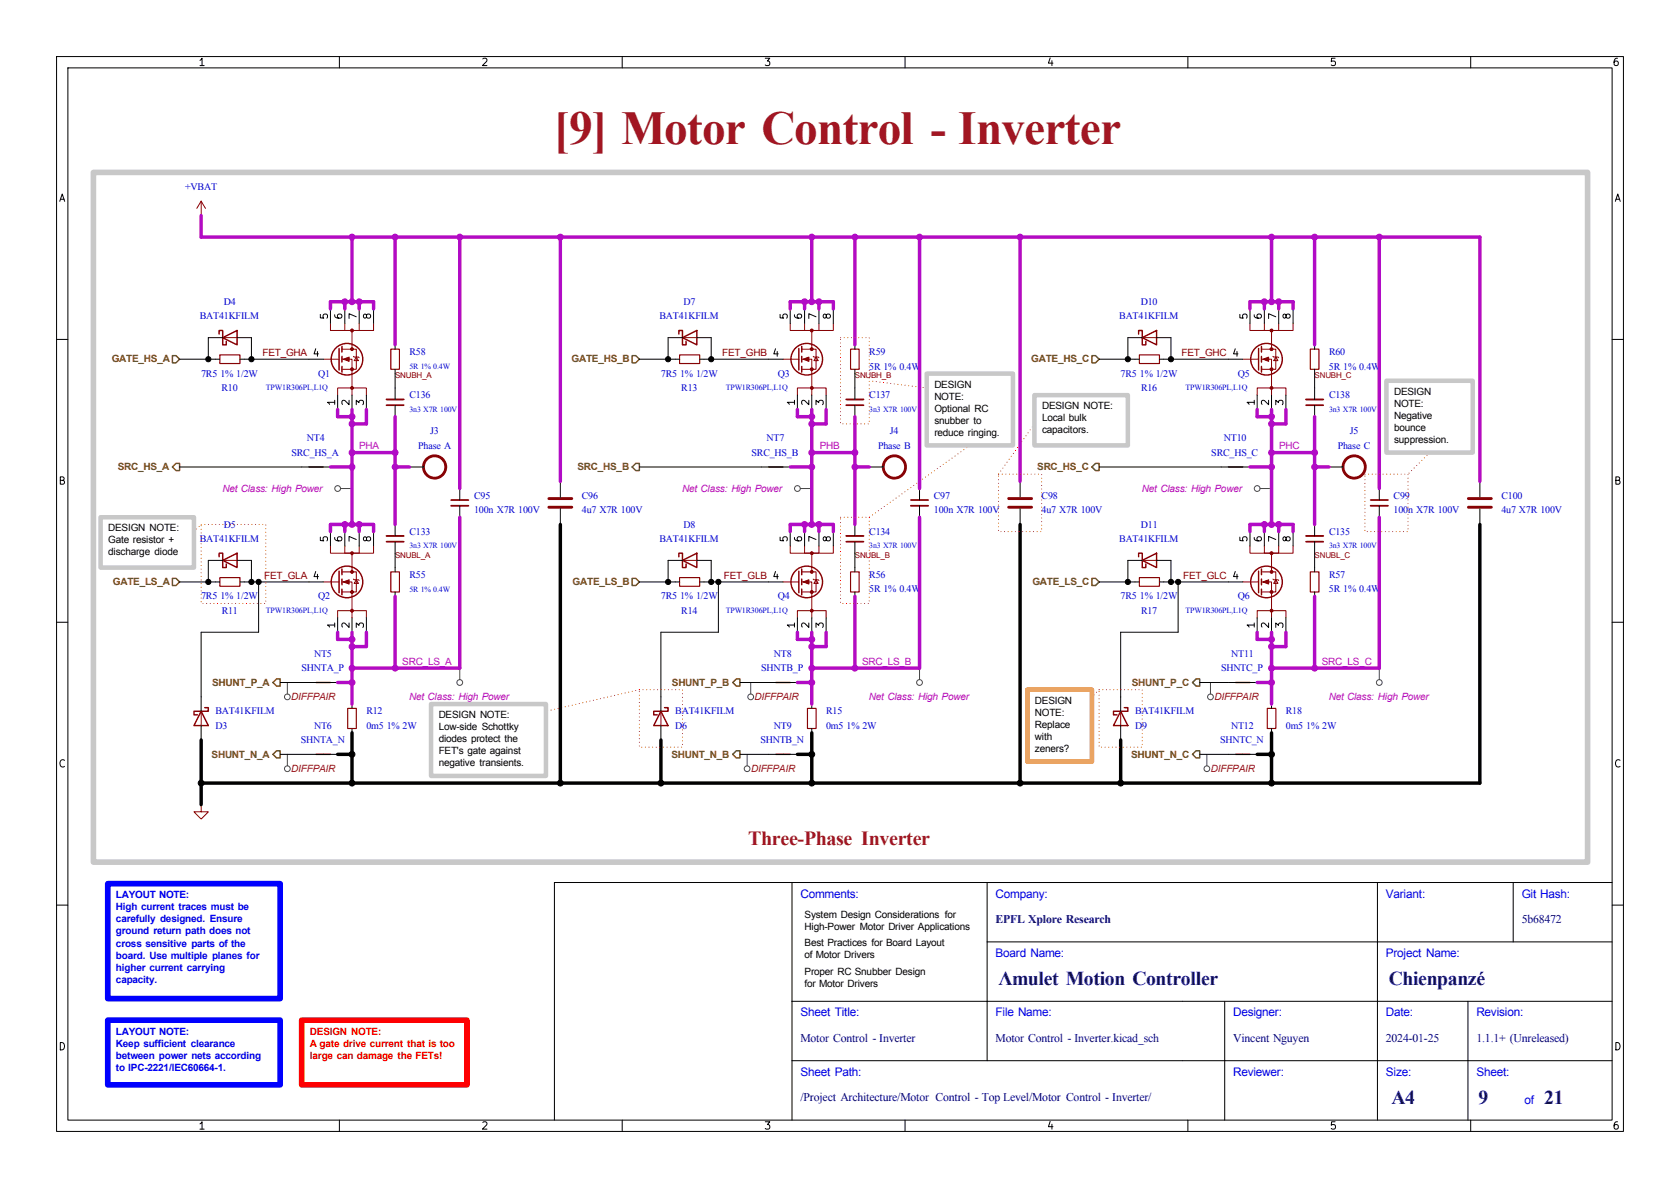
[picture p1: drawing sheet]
<svg xmlns="http://www.w3.org/2000/svg" width="297mm" height="210mm" viewBox="0 0 297 210" stroke-linecap="round" stroke-linejoin="round" font-family="sans-serif">
<defs><g id="words">
<text font-size="8.4" fill="#a21622" x="97.9" y="25.5">[9] Motor Control - Inverter</text>
<text font-size="3.5" fill="#a21622" x="132.3" y="149.4">Three-Phase Inverter</text>
<g font-size="3.5" fill="#00007f">
<text x="176.5" y="174.1">Λmulet Motion Controller</text>
<text x="245.5" y="174.1">Chienpanzé</text>
<text x="246" y="195.1">A4</text>
<text x="261.4" y="195.1">9</text>
<text x="273" y="195.1">21</text>
</g>
<g font-size="2.1" fill="#00f">
<text x="141.5" y="158.7">Comments:</text>
<text x="176" y="158.7">Company:</text>
<text x="245" y="158.7">Variant:</text>
<text x="269" y="158.7">Git Hash:</text>
<text x="176" y="169.2">Board Name:</text>
<text x="245" y="169.2">Project Name:</text>
<text x="141.5" y="179.7">Sheet Title:</text>
<text x="176" y="179.7">File Name:</text>
<text x="218" y="179.7">Designer:</text>
<text x="245" y="179.7">Date:</text>
<text x="261" y="179.7">Revision:</text>
<text x="141.5" y="190.2">Sheet Path:</text>
<text x="218" y="190.2">Reviewer:</text>
<text x="245" y="190.2">Size:</text>
<text x="261" y="190.2">Sheet:</text>
<text x="269.5" y="195.2">of</text>
</g>
<g font-size="2.1" fill="#00007f">
<text x="176" y="163.2">EPFL Xplore Research</text>
<text x="269" y="163.2">5b68472</text>
<text x="141.5" y="184.2">Motor Control - Inverter</text>
<text x="176" y="184.2">Motor Control - Inverter.kicad_sch</text>
<text x="218" y="184.2">Vincent Nguyen</text>
<text x="245" y="184.2">2024-01-25</text>
<text x="261" y="184.2">1.1.1+ (Unreleased)</text>
<text x="141.5" y="194.7">/Project Architecture/Motor Control - Top Level/Motor Control - Inverter/</text>
</g>
<g font-size="1.8" fill="#0000c2">
<text x="32.7" y="33.6">+VBAT</text>
<text x="39.6" y="53.9">D4</text>
<text x="120.8" y="53.9">D7</text>
<text x="201.7" y="53.9">D10</text>
<text x="35.3" y="56.4">BAT41KFILM</text>
<text x="116.6" y="56.4">BAT41KFILM</text>
<text x="197.9" y="56.4">BAT41KFILM</text>
<text x="72.4" y="62.8">R58</text>
<text x="153.7" y="65.3">5R 1% 0.4W</text>
<text x="153.7" y="62.8">R59</text>
<text x="234.9" y="65.3">5R 1% 0.4W</text>
<text x="234.9" y="62.8">R60</text>
<text x="35.6" y="66.6">7R5 1% 1/2W</text>
<text x="39.2" y="69.1">R10</text>
<text x="56.2" y="66.6">Q1</text>
<text x="72.4" y="70.4">C136</text>
<text x="116.8" y="66.6">7R5 1% 1/2W</text>
<text x="120.4" y="69.1">R13</text>
<text x="137.5" y="66.6">Q3</text>
<text x="153.7" y="70.4">C137</text>
<text x="198.1" y="66.6">7R5 1% 1/2W</text>
<text x="201.7" y="69.1">R16</text>
<text x="218.8" y="66.6">Q5</text>
<text x="234.9" y="70.4">C138</text>
<text x="76" y="76.8">J3</text>
<text x="157.3" y="76.8">J4</text>
<text x="238.6" y="76.8">J5</text>
<text x="51.5" y="80.6">SRC_HS_A</text>
<text x="54.3" y="78">NT4</text>
<text x="73.9" y="79.3">Phase A</text>
<text x="132.9" y="80.6">SRC_HS_B</text>
<text x="135.5" y="78">NT7</text>
<text x="155.2" y="79.3">Phase B</text>
<text x="214.1" y="80.6">SRC_HS_C</text>
<text x="216.4" y="78">NT10</text>
<text x="236.5" y="79.3">Phase C</text>
<text x="83.8" y="88.2">C95</text>
<text x="102.9" y="88.2">C96</text>
<text x="165.1" y="88.2">C97</text>
<text x="184.1" y="88.2">C98</text>
<text x="246.4" y="88.2">C99</text>
<text x="265.4" y="88.2">C100</text>
<text x="35.3" y="95.8">BAT41KFILM</text>
<text x="39.6" y="93.3">D5</text>
<text x="72.4" y="94.5">C133</text>
<text x="83.8" y="90.7">100n X7R 100V</text>
<text x="102.9" y="90.7">4u7 X7R 100V</text>
<text x="116.6" y="95.8">BAT41KFILM</text>
<text x="120.8" y="93.3">D8</text>
<text x="153.7" y="94.5">C134</text>
<text x="165.1" y="90.7">100n X7R 100V</text>
<text x="184.1" y="90.7">4u7 X7R 100V</text>
<text x="197.9" y="95.8">BAT41KFILM</text>
<text x="201.7" y="93.3">D11</text>
<text x="234.9" y="94.5">C135</text>
<text x="246.4" y="90.7">100n X7R 100V</text>
<text x="265.4" y="90.7">4u7 X7R 100V</text>
<text x="35.6" y="106">7R5 1% 1/2W</text>
<text x="56.2" y="106">Q2</text>
<text x="72.4" y="102.2">R55</text>
<text x="116.8" y="106">7R5 1% 1/2W</text>
<text x="137.5" y="106">Q4</text>
<text x="153.7" y="104.7">5R 1% 0.4W</text>
<text x="153.7" y="102.2">R56</text>
<text x="198.1" y="106">7R5 1% 1/2W</text>
<text x="218.8" y="106">Q6</text>
<text x="234.9" y="104.7">5R 1% 0.4W</text>
<text x="234.9" y="102.2">R57</text>
<text x="39.2" y="108.5">R11</text>
<text x="120.4" y="108.5">R14</text>
<text x="201.7" y="108.5">R17</text>
<text x="53.3" y="118.7">SHNTA_P</text>
<text x="55.5" y="116.1">NT5</text>
<text x="134.6" y="118.7">SHNTB_P</text>
<text x="136.8" y="116.1">NT8</text>
<text x="215.9" y="118.7">SHNTC_P</text>
<text x="217.7" y="116.1">NT11</text>
<text x="38.1" y="128.8">D3</text>
<text x="38.1" y="126.3">BAT41KFILM</text>
<text x="53.2" y="131.4">SHNTA_N</text>
<text x="55.5" y="128.8">NT6</text>
<text x="64.8" y="126.3">R12</text>
<text x="64.8" y="128.8">0m5 1% 2W</text>
<text x="119.4" y="128.8">D6</text>
<text x="119.4" y="126.3">BAT41KFILM</text>
<text x="134.4" y="131.4">SHNTB_N</text>
<text x="136.8" y="128.8">NT9</text>
<text x="146" y="126.3">R15</text>
<text x="146" y="128.8">0m5 1% 2W</text>
<text x="200.7" y="128.8">D9</text>
<text x="200.7" y="126.3">BAT41KFILM</text>
<text x="215.7" y="131.4">SHNTC_N</text>
<text x="217.6" y="128.8">NT12</text>
<text x="227.3" y="126.3">R18</text>
<text x="227.3" y="128.8">0m5 1% 2W</text>
</g>
<g font-size="1.8" fill="#725600">
<text x="19.8" y="64.1">GATE_HS_A</text>
<text x="101" y="64.1">GATE_HS_B</text>
<text x="182.3" y="64.1">GATE_HS_C</text>
<text x="20.8" y="83.1">SRC_HS_A</text>
<text x="102.1" y="83.1">SRC_HS_B</text>
<text x="183.4" y="83.1">SRC_HS_C</text>
<text x="20" y="103.4">GATE_LS_A</text>
<text x="101.2" y="103.4">GATE_LS_B</text>
<text x="182.5" y="103.4">GATE_LS_C</text>
<text x="37.5" y="121.2">SHUNT_P_A</text>
<text x="118.8" y="121.2">SHUNT_P_B</text>
<text x="200.1" y="121.2">SHUNT_P_C</text>
<text x="37.4" y="133.9">SHUNT_N_A</text>
<text x="118.7" y="133.9">SHUNT_N_B</text>
<text x="200" y="133.9">SHUNT_N_C</text>
</g>
<g font-size="1.8" fill="#840000">
<text x="46.4" y="62.9">FET_GHA</text>
<text x="127.7" y="62.9">FET_GHB</text>
<text x="208.9" y="62.9">FET_GHC</text>
<text x="46.7" y="102.3">FET_GLA</text>
<text x="128" y="102.3">FET_GLB</text>
<text x="209.2" y="102.3">FET_GLC</text>
</g>
<g font-size="1.8">
<text x="165.2" y="68.5">DESIGN</text>
<text x="165.2" y="70.7">NOTE:</text>
<text x="246.5" y="69.8">DESIGN</text>
<text x="246.5" y="71.9">NOTE:</text>
<text x="165.2" y="72.8">Optional RC</text>
<text x="165.2" y="74.9">snubber to</text>
<text x="165.2" y="77.1">reduce ringing.</text>
<text x="184.2" y="72.3">DESIGN NOTE:</text>
<text x="184.2" y="74.5">Local bulk</text>
<text x="184.2" y="76.6">capacitors.</text>
<text x="246.5" y="74.1">Negative</text>
<text x="246.5" y="76.2">bounce</text>
<text x="246.5" y="78.3">suppression.</text>
<text x="19.1" y="93.9">DESIGN NOTE:</text>
<text x="19.1" y="96.1">Gate resistor +</text>
<text x="19.1" y="98.2">discharge diode</text>
<text x="183" y="124.4">DESIGN</text>
<text x="77.6" y="126.9">DESIGN NOTE:</text>
<text x="77.6" y="129.1">Low-side Schottky</text>
<text x="77.6" y="131.2">diodes protect the</text>
<text x="183" y="126.5">NOTE:</text>
<text x="183" y="128.7">Replace</text>
<text x="183" y="130.8">with</text>
<text x="77.6" y="133.3">FET's gate against</text>
<text x="77.6" y="135.5">negative transients.</text>
<text x="183" y="132.9">zeners?</text>
<text x="142.2" y="167.3">Best Practices for Board Layout</text>
<text x="142.2" y="162.2">System Design Considerations for</text>
<text x="142.2" y="164.3">High-Power Motor Driver Applications</text>
<text x="142.2" y="172.4">Proper RC Snubber Design</text>
<text x="142.2" y="169.4">of Motor Drivers</text>
<text x="142.2" y="174.5">for Motor Drivers</text>
</g>
<g font-size="1.8" fill="#b10bc6">
<text x="63.5" y="79.4">PHA</text>
<text x="144.9" y="79.4">PHB</text>
<text x="226.1" y="79.4">PHC</text>
<text x="39.3" y="86.9">Net Class: High Power</text>
<text x="120.6" y="86.9">Net Class: High Power</text>
<text x="201.9" y="86.9">Net Class: High Power</text>
<text x="71.1" y="117.5">SRC_LS_A</text>
<text x="152.4" y="117.5">SRC_LS_B</text>
<text x="233.7" y="117.5">SRC_LS_C</text>
<text x="72.3" y="123.8">Net Class: High Power</text>
<text x="153.6" y="123.8">Net Class: High Power</text>
<text x="234.9" y="123.8">Net Class: High Power</text>
</g>
<g font-size="1.8" fill="#a21622">
<text x="51.5" y="123.8">DIFFPAIR</text>
<text x="133.4" y="123.8">DIFFPAIR</text>
<text x="214.7" y="123.8">DIFFPAIR</text>
<text x="51.5" y="136.5">DIFFPAIR</text>
<text x="132.8" y="136.5">DIFFPAIR</text>
<text x="214.1" y="136.5">DIFFPAIR</text>
</g>
<g font-size="1.8" fill="#00f">
<text x="20.5" y="158.8">LAYOUT NOTE:</text>
<text x="20.5" y="160.9">High current traces must be</text>
<text x="20.5" y="163.1">carefully designed. Ensure</text>
<text x="20.5" y="165.2">ground return path does not</text>
<text x="20.5" y="167.3">cross sensitive parts of the</text>
<text x="20.5" y="169.5">board. Use multiple planes for</text>
<text x="20.5" y="171.6">higher current carrying</text>
<text x="20.5" y="173.7">capacity.</text>
<text x="20.5" y="182.9">LAYOUT NOTE:</text>
<text x="20.5" y="185.1">Keep sufficient clearance</text>
<text x="20.5" y="187.2">between power nets according</text>
<text x="20.5" y="189.3">to IPC-2221/IEC60664-1.</text>
</g>
<g font-size="1.8" fill="#f00">
<text x="54.8" y="182.9">DESIGN NOTE:</text>
<text x="54.8" y="185.1">A gate drive current that is too</text>
<text x="54.8" y="187.2">large can damage the FETs!</text>
</g>
<g font-size="1.4" fill="#0000c2">
<text x="72.4" y="65.2">5R 1% 0.4W</text>
<text x="47" y="69">TPW1R306PL,L1Q</text>
<text x="128.3" y="69">TPW1R306PL,L1Q</text>
<text x="209.6" y="69">TPW1R306PL,L1Q</text>
<text x="72.4" y="72.8">3n3 X7R 100V</text>
<text x="153.7" y="72.8">3n3 X7R 100V</text>
<text x="234.9" y="72.8">3n3 X7R 100V</text>
<text x="72.4" y="97">3n3 X7R 100V</text>
<text x="153.7" y="97">3n3 X7R 100V</text>
<text x="234.9" y="97">3n3 X7R 100V</text>
<text x="72.4" y="104.6">5R 1% 0.4W</text>
<text x="47" y="108.4">TPW1R306PL,L1Q</text>
<text x="128.3" y="108.4">TPW1R306PL,L1Q</text>
<text x="209.6" y="108.4">TPW1R306PL,L1Q</text>
</g>
<g font-size="1.4" fill="#840000">
<text x="69.8" y="66.9">SNUBH_A</text>
<text x="151.1" y="66.9">SNUBH_B</text>
<text x="232.4" y="66.9">SNUBH_C</text>
<text x="69.8" y="98.6">SNUBL_A</text>
<text x="151.1" y="98.6">SNUBL_B</text>
<text x="232.4" y="98.6">SNUBL_C</text>
</g>
<g font-size="1.3">
<text x="35" y="12">1</text>
<text x="85" y="12">2</text>
<text x="135" y="12">3</text>
<text x="185" y="12">4</text>
<text x="235" y="12">5</text>
<text x="285" y="12">6</text>
<text x="10.3" y="36">A</text>
<text x="285.3" y="36">A</text>
<text x="58.3" y="56.6" transform="rotate(-90 58.3 56.6)">5</text>
<text x="60.8" y="56.6" transform="rotate(-90 60.8 56.6)">6</text>
<text x="63.4" y="56.6" transform="rotate(-90 63.4 56.6)">7</text>
<text x="65.9" y="56.6" transform="rotate(-90 65.9 56.6)">8</text>
<text x="139.6" y="56.6" transform="rotate(-90 139.6 56.6)">5</text>
<text x="142.1" y="56.6" transform="rotate(-90 142.1 56.6)">6</text>
<text x="144.6" y="56.6" transform="rotate(-90 144.6 56.6)">7</text>
<text x="147.2" y="56.6" transform="rotate(-90 147.2 56.6)">8</text>
<text x="220.8" y="56.6" transform="rotate(-90 220.8 56.6)">5</text>
<text x="223.4" y="56.6" transform="rotate(-90 223.4 56.6)">6</text>
<text x="225.9" y="56.6" transform="rotate(-90 225.9 56.6)">7</text>
<text x="228.5" y="56.6" transform="rotate(-90 228.5 56.6)">8</text>
<text x="55.1" y="63.4">4</text>
<text x="136.4" y="63.4">4</text>
<text x="217.7" y="63.4">4</text>
<text x="59.6" y="71.9" transform="rotate(-90 59.6 71.9)">1</text>
<text x="62.1" y="71.9" transform="rotate(-90 62.1 71.9)">2</text>
<text x="64.6" y="71.9" transform="rotate(-90 64.6 71.9)">3</text>
<text x="140.8" y="71.9" transform="rotate(-90 140.8 71.9)">1</text>
<text x="143.4" y="71.9" transform="rotate(-90 143.4 71.9)">2</text>
<text x="145.9" y="71.9" transform="rotate(-90 145.9 71.9)">3</text>
<text x="222.1" y="71.9" transform="rotate(-90 222.1 71.9)">1</text>
<text x="224.7" y="71.9" transform="rotate(-90 224.7 71.9)">2</text>
<text x="227.2" y="71.9" transform="rotate(-90 227.2 71.9)">3</text>
<text x="10.2" y="86">B</text>
<text x="285.2" y="86">B</text>
<text x="58.3" y="96" transform="rotate(-90 58.3 96)">5</text>
<text x="60.8" y="96" transform="rotate(-90 60.8 96)">6</text>
<text x="63.4" y="96" transform="rotate(-90 63.4 96)">7</text>
<text x="65.9" y="96" transform="rotate(-90 65.9 96)">8</text>
<text x="139.6" y="96" transform="rotate(-90 139.6 96)">5</text>
<text x="142.1" y="96" transform="rotate(-90 142.1 96)">6</text>
<text x="144.6" y="96" transform="rotate(-90 144.6 96)">7</text>
<text x="147.2" y="96" transform="rotate(-90 147.2 96)">8</text>
<text x="220.8" y="96" transform="rotate(-90 220.8 96)">5</text>
<text x="223.4" y="96" transform="rotate(-90 223.4 96)">6</text>
<text x="225.9" y="96" transform="rotate(-90 225.9 96)">7</text>
<text x="228.5" y="96" transform="rotate(-90 228.5 96)">8</text>
<text x="55.1" y="102.7">4</text>
<text x="136.4" y="102.7">4</text>
<text x="217.7" y="102.7">4</text>
<text x="59.6" y="111.2" transform="rotate(-90 59.6 111.2)">1</text>
<text x="62.1" y="111.2" transform="rotate(-90 62.1 111.2)">2</text>
<text x="64.6" y="111.2" transform="rotate(-90 64.6 111.2)">3</text>
<text x="140.8" y="111.2" transform="rotate(-90 140.8 111.2)">1</text>
<text x="143.4" y="111.2" transform="rotate(-90 143.4 111.2)">2</text>
<text x="145.9" y="111.2" transform="rotate(-90 145.9 111.2)">3</text>
<text x="222.1" y="111.2" transform="rotate(-90 222.1 111.2)">1</text>
<text x="224.7" y="111.2" transform="rotate(-90 224.7 111.2)">2</text>
<text x="227.2" y="111.2" transform="rotate(-90 227.2 111.2)">3</text>
<text x="10.2" y="136">C</text>
<text x="285.2" y="136">C</text>
<text x="10.2" y="186">D</text>
<text x="285.2" y="186">D</text>
<text x="35" y="200">1</text>
<text x="85" y="200">2</text>
<text x="135" y="200">3</text>
<text x="185" y="200">4</text>
<text x="235" y="200">5</text>
<text x="285" y="200">6</text>
</g>
</g></defs>
<g fill="none" stroke="#000" stroke-width=".18">
<path d="M10 10h277v190h-277zM12 12h273v186h-273zM60 10v2M110 10v2M160 10v2M210 10v2M260 10v2M39.4 59.7h-2.6v3.8M41.9 59.7h2.5v3.8M58.4 54.6v2.6M61 54.6v2.6M63.5 54.6v2.6"/>
<path d="M66 54.6v2.6M120.6 59.7h-2.5v3.8M123.2 59.7h2.5v3.8M139.7 54.6v2.6M142.2 54.6v2.6M144.8 54.6v2.6M147.3 54.6v2.6M201.9 59.7h-2.5v3.8M204.5 59.7h2.5v3.8M221 54.6v2.6M223.5 54.6v2.6M226.1 54.6v2.6"/>
<path d="M228.6 54.6v2.6M10 60h2M31.7 63.5h7.2M42.4 63.5h14.7M59.7 69.9v2.5M62.2 69.9v2.5M64.8 69.9v2.5M69.8 61v.7M69.8 65.3v5.3M69.8 71.6v2.1M113 63.5h7.1M123.7 63.5h14.7"/>
<path d="M141 69.9v2.5M143.5 69.9v2.5M146 69.9v2.5M151.1 61v.7M151.1 65.3v5.3M151.1 71.6v2.1M194.3 63.5h7.1M205 63.5h14.7M222.2 69.9v2.5M224.8 69.9v2.5M227.3 69.9v2.5M232.4 61v.7"/>
<path d="M232.4 65.3v5.3M232.4 71.6v2.1M285 60h2M31.7 82.6h26.7M39.4 99.1h-2.6v3.8M41.9 99.1h2.5v3.8M58.4 94v2.5M61 94v2.5M63.5 94v2.5M66 94v2.5M69.8 92.7v2M69.8 95.8v5.3"/>
<path d="M72.4 82.6h2.5M81.3 86.4v2M81.3 89.4v2M99.1 85.1v2.8M99.1 89.9v2.8M113 82.6h26.7M120.6 99.1h-2.5v3.8M123.2 99.1h2.5v3.8M139.7 94v2.5M142.2 94v2.5M144.8 94v2.5M147.3 94v2.5"/>
<path d="M151.1 92.7v2M151.1 95.8v5.3M153.7 82.6h2.5M162.6 86.4v2M162.6 89.4v2M180.3 85.1v2.8M180.3 89.9v2.8M194.3 82.6h26.7M201.9 99.1h-2.5v3.8M204.5 99.1h2.5v3.8M221 94v2.5M223.5 94v2.5"/>
<path d="M226.1 94v2.5M228.6 94v2.5M232.4 92.7v2M232.4 95.8v5.3M234.9 82.6h2.6M243.8 86.4v2M243.8 89.4v2M261.6 85.1v2.8M261.6 89.9v2.8M10 110h2M31.7 102.9h7.2M42.4 102.9h14.7"/>
<path d="M45.7 102.9v8.9h-10.1v13.9M59.7 109.2v2.6M62.2 109.2v2.6M64.8 109.2v2.6M69.8 104.6v.8M113 102.9h7.1M123.7 102.9h14.7M127 102.9v8.9h-10.2v13.9M141 109.2v2.6M143.5 109.2v2.6M146 109.2v2.6M151.1 104.6v.8"/>
<path d="M194.3 102.9h7.1M205 102.9h14.7M208.3 102.9v8.9h-10.2v13.9M222.2 109.2v2.6M224.8 109.2v2.6M227.3 109.2v2.6M232.4 104.6v.8M285 110h2M35.6 128.3v2.5M49.5 120.7h10.2M49.5 133.4h10.2M62.2 124.5v.7"/>
<path d="M62.2 128.8v.7M116.8 128.3v2.5M130.8 120.7h10.2M130.8 133.4h10.2M143.5 124.5v.7M143.5 128.8v.7M198.1 128.3v2.5M212.1 120.7h10.1M212.1 133.4h10.1M224.8 124.5v.7M224.8 128.8v.7M140 156v42"/>
<path d="M174.5 156v31.5M243.5 156v42M267.5 156v10.5M285 156h-187v42M10 160h2M140 177h145M174.5 166.5h110.5M216.5 177v21M259.5 177v21M285 160h2M60 198v2M110 198v2"/>
<path d="M140 187.5h145M160 198v2M210 198v2M260 198v2"/>
</g>
<g fill="none" stroke="#840000" stroke-width=".25">
<path d="M38.7 59.1v-.7h.7v2.6h.6v-.7M39.4 59.7l2.5-1.3v2.6zM120 59.1v-.7h.6v2.6h.7v-.7M120.6 59.7l2.6-1.3v2.6zM201.3 59.1v-.7h.6v2.6h.7v-.7M201.9 59.7l2.6-1.3v2.6zM59.9 61.6v3.8M60.5 61.2v1M60.5 63v1M60.5 64.8v1M141.2 61.6v3.8M141.7 61.2v1"/>
<path d="M141.7 63v1M141.7 64.8v1M222.5 61.6v3.8M223 61.2v1M223 63v1M223 64.8v1M38.7 98.4v-.6h.7v2.5h.6v-.6M39.4 99.1l2.5-1.3v2.5zM54.6 82.6h2.5M120 98.4v-.6h.6v2.5h.7v-.6M120.6 99.1l2.6-1.3v2.5zM135.9 82.6h2.5"/>
<path d="M201.3 98.4v-.6h.6v2.5h.7v-.6M201.9 99.1l2.6-1.3v2.5zM217.2 82.6h2.5M59.9 101v3.8M60.5 100.6v1M60.5 102.4v1M60.5 104.1v1.1M141.2 101v3.8M141.7 100.6v1M141.7 102.4v1M141.7 104.1v1.1M222.5 101v3.8"/>
<path d="M223 100.6v1M223 102.4v1M223 104.1v1.1M35.6 125.7l1.2 2.6h-2.5zM36.2 125.1h.6v.6h-2.5v.7h.6M55.9 120.7h2.5M55.9 133.4h2.5M116.8 125.7l1.3 2.6h-2.5zM117.5 125.1h.6v.6h-2.5v.7h.6M137.2 120.7h2.5M137.2 133.4h2.5M198.1 125.7l1.3 2.6h-2.6z"/>
<path d="M198.8 125.1h.6v.6h-2.6v.7h.7M218.4 120.7h2.6M218.4 133.4h2.6"/>
<circle cx="61.3" cy="63.5" r="2.79"/>
<circle cx="142.6" cy="63.5" r="2.79"/>
<circle cx="223.9" cy="63.5" r="2.79"/>
<circle cx="61.3" cy="102.9" r="2.79"/>
<circle cx="142.6" cy="102.9" r="2.79"/>
<circle cx="223.9" cy="102.9" r="2.79"/>
</g>
<g fill="none" stroke="#840000" stroke-width=".18">
<path d="M35.6 35.6v2.5M35.6 35.6l-.8 1.2M35.6 35.6l.7 1.2M39.4 59.7h2.5M58.4 57.2v1.2h5.1v-1.2M61 57.2v1.2h5v-1.2M62.2 58.4v3.3M120.6 59.7h2.6M139.7 57.2v1.2h5.1v-1.2M142.2 57.2v1.2h5.1v-1.2M143.5 58.4v3.3M201.9 59.7h2.6"/>
<path d="M221 57.2v1.2h5.1v-1.2M223.5 57.2v1.2h5.1v-1.2M224.8 58.4v3.3M57.1 63.5h2.8M59.7 69.9v-1.3h5.1v1.3M60.5 61.7h2.5v3.6h-2.5M60.5 63.5h1.7v6.4M62.5 63l.1 .1h.8l.1 .1M63 63.1l.4 .7h-.8zM138.4 63.5h2.8M141 69.9v-1.3h5v1.3M141.7 61.7h2.6v3.6h-2.6"/>
<path d="M141.7 63.5h1.8v6.4M143.8 63l.1 .1h.8l.1 .1M144.3 63.1l.4 .7h-.8zM219.7 63.5h2.8M222.2 69.9v-1.3h5.1v1.3M223 61.7h2.6v3.6h-2.6M223 63.5h1.8v6.4M225 63l.2 .1h.7l.2 .1M225.6 63.1l.3 .7h-.7zM39.4 99.1h2.5M58.4 96.5v1.3h5.1v-1.3M61 96.5v1.3h5v-1.3"/>
<path d="M62.2 97.8v3.3M120.6 99.1h2.6M139.7 96.5v1.3h5.1v-1.3M142.2 96.5v1.3h5.1v-1.3M143.5 97.8v3.3M201.9 99.1h2.6M221 96.5v1.3h5.1v-1.3M223.5 96.5v1.3h5.1v-1.3M224.8 97.8v3.3M57.1 102.9h2.8M59.7 109.2v-1.2h5.1v1.2M60.5 101.1h2.5v3.5h-2.5"/>
<path d="M60.5 102.9h1.7v6.3M62.5 102.4l.1 .1h.8l.1 .1M63 102.5l.4 .6h-.8zM138.4 102.9h2.8M141 109.2v-1.2h5v1.2M141.7 101.1h2.6v3.5h-2.6M141.7 102.9h1.8v6.3M143.8 102.4l.1 .1h.8l.1 .1M144.3 102.5l.4 .6h-.8zM219.7 102.9h2.8M222.2 109.2v-1.2h5.1v1.2M223 101.1h2.6v3.5h-2.6"/>
<path d="M223 102.9h1.8v6.3M225 102.4l.2 .1h.7l.2 .1M225.6 102.5l.3 .6h-.7zM35.6 125.7v2.6M116.8 125.7v2.6M198.1 125.7v2.6M35.6 142.2v1.3h1.2l-1.2 1.3-1.3-1.3h1.3"/>
</g>
<g fill="none" stroke="#840000" stroke-width=".2">
<path d="M38.9 62.7h3.5v1.6h-3.5zM69.1 61.7h1.5v3.6h-1.5zM120.1 62.7h3.6v1.6h-3.6zM150.4 61.7h1.5v3.6h-1.5zM201.4 62.7h3.6v1.6h-3.6zM231.6 61.7h1.6v3.6h-1.6zM38.9 102.1h3.5v1.5h-3.5zM69.1 101.1h1.5v3.5h-1.5zM120.1 102.1h3.6v1.5h-3.6zM150.4 101.1h1.5v3.5h-1.5zM201.4 102.1h3.6v1.5h-3.6zM231.6 101.1h1.6v3.5h-1.6z"/>
<path d="M61.5 125.2h1.5v3.6h-1.5zM142.7 125.2h1.6v3.6h-1.6zM224 125.2h1.6v3.6h-1.6z"/>
</g>
<g fill="#840000" stroke="#840000" stroke-width=".18">
<path d="M223.3 102.9l1-.4v.8z"/>
<path d="M223.3 63.5l1-.4v.8z"/>
<path d="M60.7 102.9l1-.4v.8z"/>
<path d="M60.7 63.5l1-.4v.8z"/>
<path d="M142 102.9l1-.4v.8z"/>
<path d="M142 63.5l1-.4v.8z"/>
<circle cx="224.8" cy="97.8" r=".25"/>
<circle cx="224.8" cy="101.1" r=".25"/>
<circle cx="224.8" cy="104.6" r=".25"/>
<circle cx="224.8" cy="107.9" r=".25"/>
<circle cx="224.8" cy="58.4" r=".25"/>
<circle cx="224.8" cy="61.7" r=".25"/>
<circle cx="224.8" cy="65.3" r=".25"/>
<circle cx="224.8" cy="68.6" r=".25"/>
<circle cx="62.2" cy="97.8" r=".25"/>
<circle cx="62.2" cy="101.1" r=".25"/>
<circle cx="62.2" cy="104.6" r=".25"/>
<circle cx="62.2" cy="107.9" r=".25"/>
<circle cx="62.2" cy="58.4" r=".25"/>
<circle cx="62.2" cy="61.7" r=".25"/>
<circle cx="62.2" cy="65.3" r=".25"/>
<circle cx="62.2" cy="68.6" r=".25"/>
<circle cx="143.5" cy="97.8" r=".25"/>
<circle cx="143.5" cy="101.1" r=".25"/>
<circle cx="143.5" cy="104.6" r=".25"/>
<circle cx="143.5" cy="107.9" r=".25"/>
<circle cx="143.5" cy="58.4" r=".25"/>
<circle cx="143.5" cy="61.7" r=".25"/>
<circle cx="143.5" cy="65.3" r=".25"/>
<circle cx="143.5" cy="68.6" r=".25"/>
</g>
<path d="M97 88.1h4.1M97 89.7h4.1M178.3 88.1h4.1M178.3 89.7h4.1M259.6 88.1h4.1M259.6 89.7h4.1" fill="none" stroke="#840000" stroke-width=".51"/>
<path d="M68.3 71.6h3.1M149.6 71.6h3.1M230.9 71.6h3M68.3 95.8h3.1M79.8 88.4h3M149.6 95.8h3.1M161 88.4h3.1M230.9 95.8h3M242.3 88.4h3.1" fill="none" stroke="#840000" stroke-width=".3"/>
<path d="M68.3 70.6h3.1M149.6 70.6h3.1M230.9 70.6h3M68.3 94.7h3.1M79.8 89.4h3M149.6 94.7h3.1M161 89.4h3.1M230.9 94.7h3M242.3 89.4h3.1" fill="none" stroke="#840000" stroke-width=".33"/>
<g fill="none" stroke="#840000" stroke-width=".5">
<circle cx="76.8" cy="82.6" r="1.97"/>
<circle cx="158.1" cy="82.6" r="1.97"/>
<circle cx="239.4" cy="82.6" r="1.97"/>
</g>
<g fill="none" stroke="#484848" stroke-width=".18">
<path d="M60.2 86.4h2M141.5 86.4h2M222.8 86.4h2M81.3 118.1v2M162.6 118.1v2M243.8 118.1v2M50.8 120.7v2M50.8 133.4v2M132.1 133.4v2M132.7 120.7v2M213.4 133.4v2M214 120.7v2"/>
<circle cx="59.7" cy="86.4" r=".51"/>
<circle cx="141" cy="86.4" r=".51"/>
<circle cx="222.3" cy="86.4" r=".51"/>
<circle cx="50.8" cy="123.2" r=".51"/>
<circle cx="50.8" cy="135.9" r=".51"/>
<circle cx="81.3" cy="120.7" r=".51"/>
<circle cx="132.1" cy="135.9" r=".51"/>
<circle cx="132.7" cy="123.2" r=".51"/>
<circle cx="162.6" cy="120.7" r=".51"/>
<circle cx="213.4" cy="135.9" r=".51"/>
<circle cx="214" cy="123.2" r=".51"/>
<circle cx="243.8" cy="120.7" r=".51"/>
</g>
<g fill="none" stroke="#725600" stroke-width=".25">
<path d="M30.5 62.9h.6l.6 .6-.6 .6h-.6zM111.8 62.9h.6l.6 .6-.6 .6h-.6zM193 62.9h.7l.6 .6-.6 .6h-.7zM30.5 82.6l.6-.7h.6v1.3h-.6zM111.8 82.6l.6-.7h.6v1.3h-.6zM193.7 81.9h.6v1.3h-.6l-.7-.6zM30.5 102.2h.6l.6 .7-.6 .6h-.6zM111.8 102.2h.6l.6 .7-.6 .6h-.6zM193 102.2h.7l.6 .7-.6 .6h-.7zM48.9 120h.6v1.3h-.6l-.6-.6zM48.9 132.7h.6v1.3h-.6l-.6-.6zM130.2 120h.6v1.3h-.6l-.7-.6z"/>
<path d="M130.2 132.7h.6v1.3h-.6l-.7-.6zM211.5 132.7h.6v1.3h-.6l-.7-.6zM211.5 120h.6v1.3h-.6l-.7-.6z"/>
</g>
<g fill="none" stroke="#f00" stroke-width=".18" stroke-dasharray="0 .6">
<path d="M148.6 59.7h5.1v15.2h-5.1zM163.8 68.6l-10.1-1.3M171.4 78.7l-17.7 12.7M182.9 74.9l-6.4 8.9M34.3 94l1.3-1.3M35.6 92.7h11.4v14h-11.4zM148.6 91.4h5.1v15.3h-5.1zM176.5 83.8h7.6v10.2h-7.6zM241.3 83.8h7.6v10.2h-7.6zM252.7 80l-3.8 3.8M113 121.9l-16.5 3.8M113 121.9h7.6v10.2h-7.6z"/>
<path d="M194.3 121.9l-1.3 1.3M194.3 121.9h7.6v10.2h-7.6z"/>
</g>
<g fill="none" stroke="#b10bc6" stroke-width=".61">
<path d="M35.6 38.1v3.8h226v43.2M58.4 54.6v-1.3h7.6v1.3M61 53.3v1.3M62.2 41.9v11.4M63.5 53.3v1.3M69.8 41.9v19.1M81.3 41.9v44.5M99.1 41.9v43.2M139.7 54.6v-1.3h7.6v1.3M142.2 53.3v1.3M143.5 41.9v11.4M144.8 53.3v1.3"/>
<path d="M151.1 41.9v19.1M162.6 41.9v44.5M180.3 41.9v43.2M221 54.6v-1.3h7.6v1.3M223.5 53.3v1.3M224.8 41.9v11.4M226.1 53.3v1.3M232.4 41.9v19.1M243.8 41.9v44.5M59.7 72.4v1.3h2.5M62.2 72.4v20.3M64.8 72.4v2.5h-2.6"/>
<path d="M69.8 73.7v19M141 72.4v1.3h2.5M143.5 72.4v20.3M146 72.4v2.5h-2.5M151.1 73.7v19M222.2 72.4v1.3h2.6M224.8 72.4v20.3M227.3 72.4v2.5h-2.5M232.4 73.7v19M58.4 94v-1.3h7.6v1.3M58.4 82.6h3.8M61 92.7v1.3"/>
<path d="M62.2 80h7.6M63.5 92.7v1.3M69.8 82.6h2.6M81.3 91.4v26.7h-19.1M139.7 94v-1.3h7.6v1.3M139.7 82.6h3.8M142.2 92.7v1.3M143.5 80h7.6M144.8 92.7v1.3M151.1 82.6h2.6M162.6 91.4v26.7h-19.1M221 94v-1.3h7.6v1.3"/>
<path d="M221 82.6h3.8M223.5 92.7v1.3M224.8 80h7.6M226.1 92.7v1.3M232.4 82.6h2.5M243.8 91.4v26.7h-19M59.7 111.8v1.2h2.5M62.2 111.8v12.7M64.8 111.8v2.5h-2.6M69.8 105.4v12.7M141 111.8v1.2h2.5M143.5 111.8v12.7"/>
<path d="M146 111.8v2.5h-2.5M151.1 105.4v12.7M222.2 111.8v1.2h2.6M224.8 111.8v12.7M227.3 111.8v2.5h-2.5M232.4 105.4v12.7M59.7 120.7h2.5M141 120.7h2.5M222.2 120.7h2.6"/>
</g>
<path d="M99.1 92.7v45.7M180.3 92.7v45.7M261.6 92.7v45.7h-226M35.6 130.8v11.4M59.7 133.4h2.5M62.2 129.5v8.9M116.8 130.8v7.6M141 133.4h2.5M143.5 129.5v8.9M198.1 130.8v7.6M222.2 133.4h2.6M224.8 129.5v8.9" fill="none" stroke="#000" stroke-width=".61"/>
<path d="M19 156.2h30.5v20.3h-30.5zM19 180.3h30.5v11.5h-30.5z" fill="none" stroke="#00f" stroke-width="1"/>
<path d="M163.8 66h15.3v12.7h-15.3zM182.9 69.9h16.5v8.8h-16.5zM245.1 67.3h15.2v12.7h-15.2zM17.8 91.4h16.5v8.9h-16.5zM76.2 124.5h20.3v12.7h-20.3z" fill="none" stroke="#c8c8c8" stroke-width=".8"/>
<path d="M53.3 180.3h29.2v11.5h-29.2z" fill="none" stroke="#f00" stroke-width="1"/>
<path d="M181.6 121.9h11.4v12.7h-11.4z" fill="none" stroke="#ffa500" stroke-width=".8"/>
<path d="M16.5 30.5h264.2v121.9h-264.2z" fill="none" stroke="#c8c8c8" stroke-width="1"/>
<g fill="#b10bc6" stroke="#b10bc6" stroke-width=".18">
<circle cx="224.8" cy="41.9" r=".52"/>
<circle cx="232.4" cy="41.9" r=".52"/>
<circle cx="232.4" cy="82.6" r=".52"/>
<circle cx="232.4" cy="80" r=".52"/>
<circle cx="226.1" cy="53.3" r=".52"/>
<circle cx="224.8" cy="53.3" r=".52"/>
<circle cx="223.5" cy="53.3" r=".52"/>
<circle cx="243.8" cy="41.9" r=".52"/>
<circle cx="224.8" cy="82.6" r=".52"/>
<circle cx="224.8" cy="80" r=".52"/>
<circle cx="224.8" cy="120.7" r=".52"/>
<circle cx="224.8" cy="114.3" r=".52"/>
<circle cx="224.8" cy="118.1" r=".52"/>
<circle cx="224.8" cy="113" r=".52"/>
<circle cx="223.5" cy="92.7" r=".52"/>
<circle cx="224.8" cy="92.7" r=".52"/>
<circle cx="232.4" cy="118.1" r=".52"/>
<circle cx="226.1" cy="92.7" r=".52"/>
<circle cx="224.8" cy="74.9" r=".52"/>
<circle cx="224.8" cy="73.7" r=".52"/>
<circle cx="62.2" cy="113" r=".52"/>
<circle cx="69.9" cy="118.1" r=".52"/>
<circle cx="61" cy="92.7" r=".52"/>
<circle cx="63.5" cy="92.7" r=".52"/>
<circle cx="62.2" cy="92.7" r=".52"/>
<circle cx="62.2" cy="114.3" r=".52"/>
<circle cx="62.2" cy="120.7" r=".52"/>
<circle cx="62.2" cy="118.1" r=".52"/>
<circle cx="69.9" cy="82.6" r=".52"/>
<circle cx="62.2" cy="80" r=".52"/>
<circle cx="62.2" cy="74.9" r=".52"/>
<circle cx="62.2" cy="73.7" r=".52"/>
<circle cx="62.2" cy="82.6" r=".52"/>
<circle cx="62.2" cy="53.3" r=".52"/>
<circle cx="61" cy="53.3" r=".52"/>
<circle cx="143.5" cy="73.7" r=".52"/>
<circle cx="142.2" cy="92.7" r=".52"/>
<circle cx="143.5" cy="92.7" r=".52"/>
<circle cx="144.8" cy="92.7" r=".52"/>
<circle cx="143.5" cy="113" r=".52"/>
<circle cx="143.5" cy="118.1" r=".52"/>
<circle cx="143.5" cy="120.7" r=".52"/>
<circle cx="143.5" cy="114.3" r=".52"/>
<circle cx="81.3" cy="41.9" r=".52"/>
<circle cx="99.1" cy="41.9" r=".52"/>
<circle cx="69.9" cy="41.9" r=".52"/>
<circle cx="63.5" cy="53.3" r=".52"/>
<circle cx="62.2" cy="41.9" r=".52"/>
<circle cx="69.9" cy="80" r=".52"/>
<circle cx="151.1" cy="41.9" r=".52"/>
<circle cx="143.5" cy="41.9" r=".52"/>
<circle cx="142.2" cy="53.3" r=".52"/>
<circle cx="144.8" cy="53.3" r=".52"/>
<circle cx="143.5" cy="53.3" r=".52"/>
<circle cx="143.5" cy="82.6" r=".52"/>
<circle cx="143.5" cy="80" r=".52"/>
<circle cx="143.5" cy="74.9" r=".52"/>
<circle cx="151.1" cy="80" r=".52"/>
<circle cx="151.1" cy="82.6" r=".52"/>
<circle cx="151.1" cy="118.1" r=".52"/>
<circle cx="180.3" cy="41.9" r=".52"/>
<circle cx="162.6" cy="41.9" r=".52"/>
</g>
<g fill="#000" stroke="#000" stroke-width=".18">
<circle cx="36.8" cy="63.5" r=".46"/>
<circle cx="44.4" cy="63.5" r=".46"/>
<circle cx="118.1" cy="63.5" r=".46"/>
<circle cx="125.7" cy="63.5" r=".46"/>
<circle cx="199.4" cy="63.5" r=".46"/>
<circle cx="207" cy="63.5" r=".46"/>
<circle cx="36.8" cy="102.9" r=".46"/>
<circle cx="44.4" cy="102.9" r=".46"/>
<circle cx="45.7" cy="102.9" r=".46"/>
<circle cx="118.1" cy="102.9" r=".46"/>
<circle cx="125.7" cy="102.9" r=".46"/>
<circle cx="127" cy="102.9" r=".46"/>
<circle cx="199.4" cy="102.9" r=".46"/>
<circle cx="207" cy="102.9" r=".46"/>
<circle cx="208.3" cy="102.9" r=".46"/>
<circle cx="35.6" cy="138.4" r=".52"/>
<circle cx="62.2" cy="138.4" r=".52"/>
<circle cx="62.2" cy="133.4" r=".52"/>
<circle cx="99.1" cy="138.4" r=".52"/>
<circle cx="116.8" cy="138.4" r=".52"/>
<circle cx="143.5" cy="138.4" r=".52"/>
<circle cx="143.5" cy="133.4" r=".52"/>
<circle cx="180.3" cy="138.4" r=".52"/>
<circle cx="198.1" cy="138.4" r=".52"/>
<circle cx="224.8" cy="133.4" r=".52"/>
<circle cx="224.8" cy="138.4" r=".52"/>
</g>
<use href="#words"/>
</svg>
